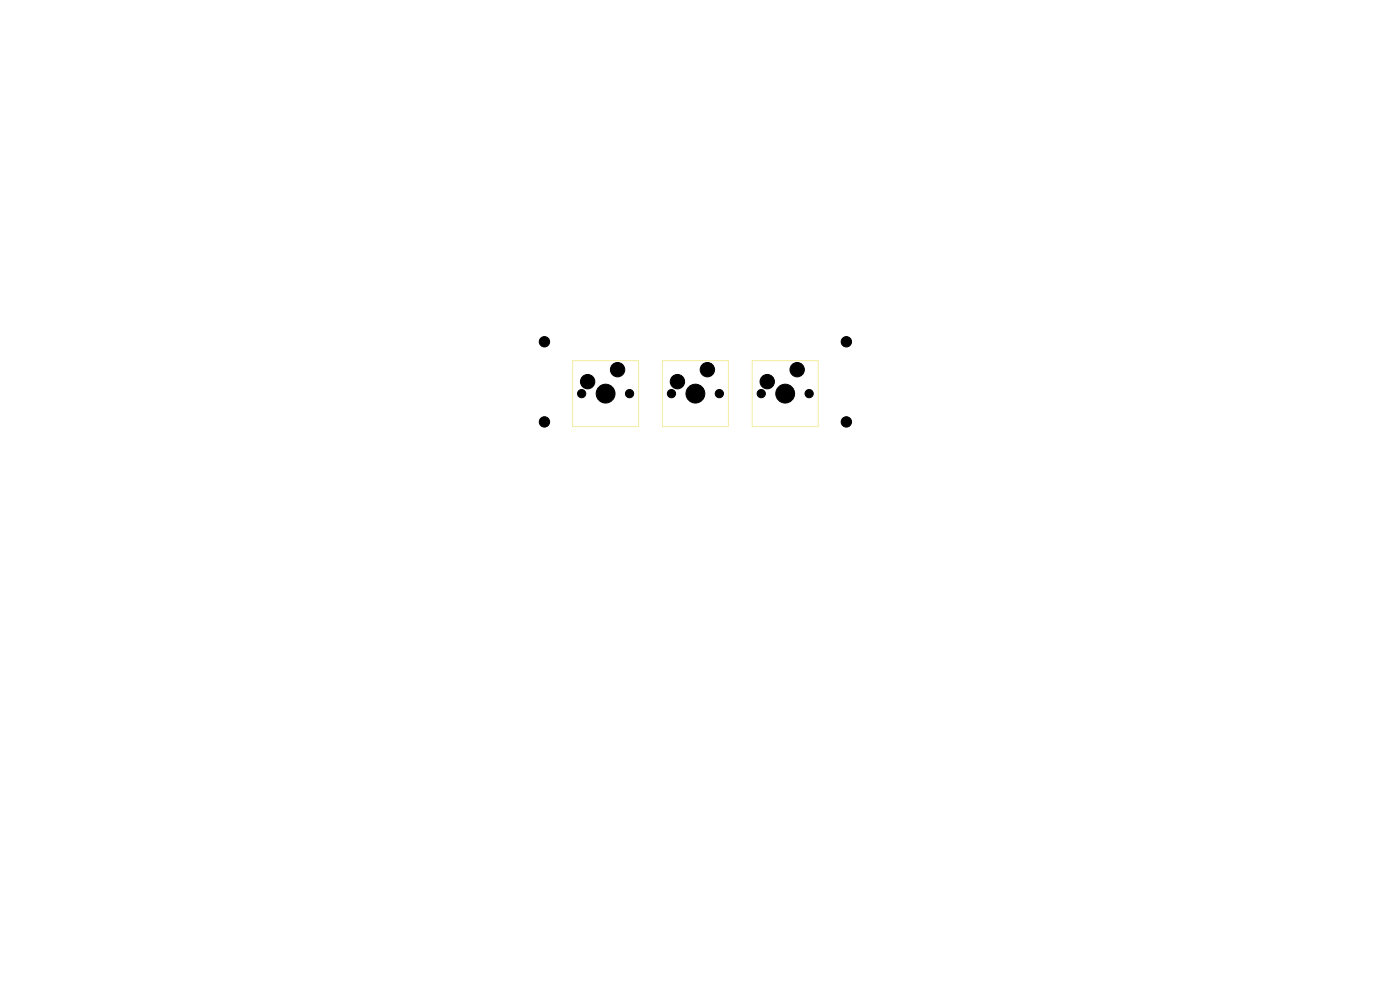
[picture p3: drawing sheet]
<svg xmlns="http://www.w3.org/2000/svg" width="297mm" height="210mm" viewBox="0 0 297 210" stroke-linecap="round" stroke-linejoin="round" font-family="sans-serif">
<path d="M121.5 76.5h14v14h-14zM140.5 76.5h14v14h-14zM159.6 76.5h14v14h-14z" fill="none" stroke="#f2eda1" stroke-width=".21"/>
<g fill="#000" stroke="#000" stroke-width=".21">
<circle cx="115.5" cy="72.5" r="1.1"/>
<circle cx="131" cy="78.4" r="1.52"/>
<circle cx="150.1" cy="78.4" r="1.52"/>
<circle cx="169.1" cy="78.4" r="1.53"/>
<circle cx="179.5" cy="72.5" r="1.1"/>
<circle cx="115.5" cy="89.5" r="1.1"/>
<circle cx="123.4" cy="83.5" r=".87"/>
<circle cx="124.7" cy="81" r="1.52"/>
<circle cx="128.5" cy="83.5" r="2"/>
<circle cx="133.6" cy="83.5" r=".87"/>
<circle cx="142.4" cy="83.5" r=".87"/>
<circle cx="143.7" cy="81" r="1.52"/>
<circle cx="147.5" cy="83.5" r="2"/>
<circle cx="152.6" cy="83.5" r=".87"/>
<circle cx="161.5" cy="83.5" r=".87"/>
<circle cx="162.8" cy="81" r="1.52"/>
<circle cx="166.6" cy="83.5" r="2"/>
<circle cx="171.7" cy="83.5" r=".87"/>
<circle cx="179.5" cy="89.5" r="1.1"/>
</g>
</svg>
